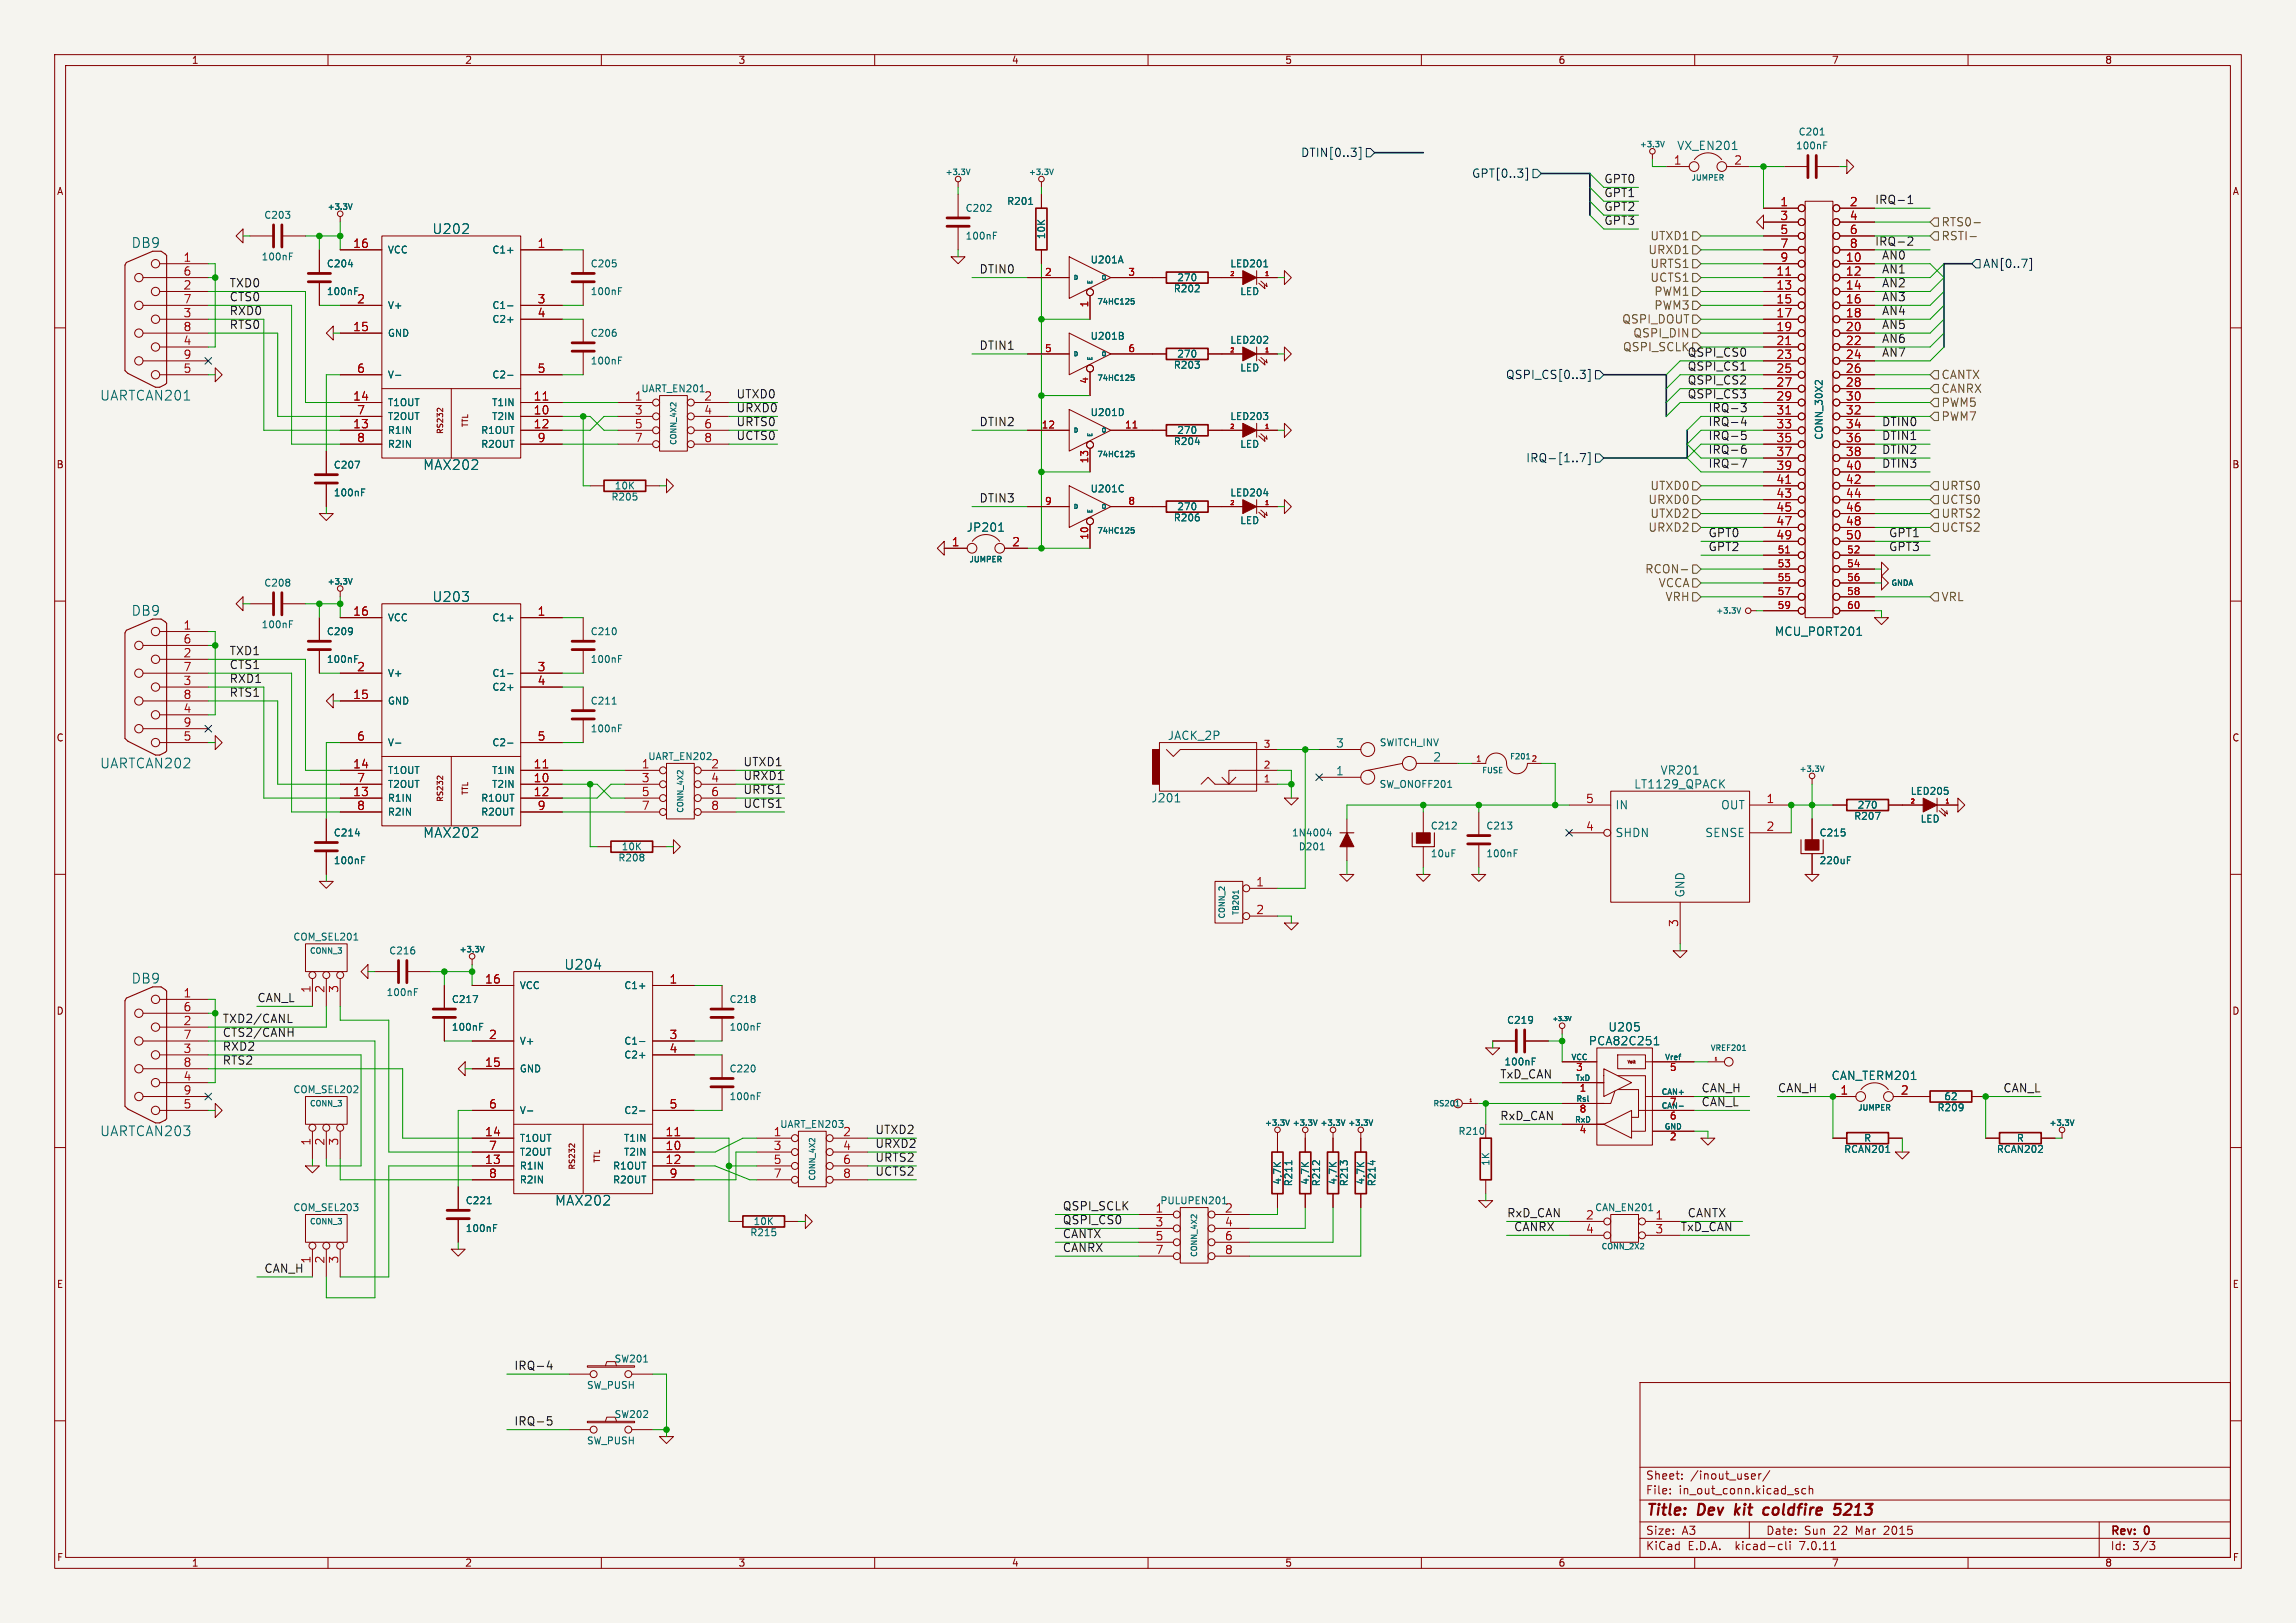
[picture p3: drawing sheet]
<svg xmlns="http://www.w3.org/2000/svg" width="420mm" height="297mm" viewBox="0 0 420 297" stroke-linecap="round" stroke-linejoin="round" font-family="sans-serif">
<defs><g id="words">
<g font-size="2.8" fill="#840000">
<text x="301" y="277.9">Title:</text>
<text x="310.6" y="277.9">Dev</text>
<text x="318.2" y="277.9">kit</text>
<text x="324.2" y="277.9">coldfire</text>
<text x="338" y="277.9">5213</text>
</g>
<g font-size="2.5" fill="#006464">
<text x="24" y="45.6">DB9</text>
<text x="79" y="43">U202</text>
<text x="18.2" y="73.5">UARTCAN201</text>
<text x="77.3" y="86.2">MAX202</text>
<text x="24" y="112.9">DB9</text>
<text x="79" y="110.3">U203</text>
<text x="18.2" y="140.8">UARTCAN202</text>
<text x="77.3" y="153.5">MAX202</text>
<text x="103.2" y="177.6">U204</text>
<text x="24" y="180.2">DB9</text>
<text x="18.2" y="208.1">UARTCAN203</text>
<text x="101.5" y="220.8">MAX202</text>
</g>
<g font-size="2.1" fill="#000084">
<text x="237.9" y="28.9">DTIN[0..3]</text>
<text x="269.2" y="32.7">GPT[0..3]</text>
<text x="362.7" y="49.3">AN[0..7]</text>
<text x="275.4" y="69.6">QSPI_CS[0..3]</text>
<text x="279.1" y="84.8">IRQ-[1..7]</text>
</g>
<g font-size="2.1" fill="#006464">
<text x="306.7" y="27.7">VX_EN201</text>
<text x="128.7" y="73.4">2</text>
<text x="176.7" y="97.5">JP201</text>
<text x="324.6" y="116.6">MCU_PORT201</text>
<text x="213.5" y="135.6">JACK_2P</text>
<text x="244.3" y="136.9">3</text>
<text x="244.3" y="142">1</text>
<text x="262.1" y="139.4">2</text>
<text x="303.7" y="142">VR201</text>
<text x="210.5" y="147">J201</text>
<text x="295.4" y="148.3">IN</text>
<text x="298.8" y="144.5">LT1129_QPACK</text>
<text x="314.8" y="148.3">OUT</text>
<text x="295.4" y="153.4">SHDN</text>
<text x="311.9" y="153.4">SENSE</text>
<text x="308.3" y="164.3" transform="rotate(-90 308.3 164.3)">GND</text>
<text x="290.5" y="191.5">PCA82C251</text>
<text x="294.1" y="189">U205</text>
<text x="334.9" y="197.8">CAN_TERM201</text>
<text x="154.1" y="208">2</text>
<text x="224" y="222">2</text>
</g>
<g font-size="2.1" fill="#0f0f0f">
<text x="293.4" y="33.6">GPT0</text>
<text x="293.4" y="38.7">GPT2</text>
<text x="293.4" y="41.3">GPT3</text>
<text x="293.4" y="36.2">GPT1</text>
<text x="342.9" y="37.5">IRQ-1</text>
<text x="342.9" y="45.1">IRQ-2</text>
<text x="344.2" y="47.6">AN0</text>
<text x="41.9" y="52.7">TXD0</text>
<text x="179.1" y="50.2">DTIN0</text>
<text x="344.2" y="52.7">AN2</text>
<text x="344.2" y="50.2">AN1</text>
<text x="41.9" y="57.8">RXD0</text>
<text x="41.9" y="55.2">CTS0</text>
<text x="344.2" y="57.8">AN4</text>
<text x="344.2" y="55.2">AN3</text>
<text x="41.9" y="60.3">RTS0</text>
<text x="179.1" y="64.1">DTIN1</text>
<text x="308.6" y="65.4">QSPI_CS0</text>
<text x="344.2" y="62.9">AN6</text>
<text x="344.2" y="60.3">AN5</text>
<text x="344.2" y="65.4">AN7</text>
<text x="308.6" y="70.5">QSPI_CS2</text>
<text x="308.6" y="67.9">QSPI_CS1</text>
<text x="134.6" y="75.6">URXD0</text>
<text x="134.6" y="73">UTXD0</text>
<text x="308.6" y="73">QSPI_CS3</text>
<text x="312.4" y="75.6">IRQ-3</text>
<text x="134.6" y="78.1">URTS0</text>
<text x="134.6" y="80.6">UCTS0</text>
<text x="179.1" y="78.1">DTIN2</text>
<text x="312.4" y="78.1">IRQ-4</text>
<text x="312.4" y="80.6">IRQ-5</text>
<text x="312.4" y="83.2">IRQ-6</text>
<text x="344.2" y="80.6">DTIN1</text>
<text x="344.2" y="83.2">DTIN2</text>
<text x="344.2" y="78.1">DTIN0</text>
<text x="312.4" y="85.7">IRQ-7</text>
<text x="344.2" y="85.7">DTIN3</text>
<text x="179.1" y="92.1">DTIN3</text>
<text x="312.4" y="101">GPT2</text>
<text x="312.4" y="98.4">GPT0</text>
<text x="345.4" y="98.4">GPT1</text>
<text x="345.4" y="101">GPT3</text>
<text x="41.9" y="125.1">RXD1</text>
<text x="41.9" y="120">TXD1</text>
<text x="41.9" y="122.5">CTS1</text>
<text x="41.9" y="127.6">RTS1</text>
<text x="135.9" y="140.3">UTXD1</text>
<text x="135.9" y="142.9">URXD1</text>
<text x="135.9" y="147.9">UCTS1</text>
<text x="135.9" y="145.4">URTS1</text>
<text x="47" y="183.5">CAN_L</text>
<text x="40.6" y="187.3">TXD2/CANL</text>
<text x="40.6" y="189.9">CTS2/CANH</text>
<text x="40.6" y="192.4">RXD2</text>
<text x="40.6" y="194.9">RTS2</text>
<text x="274.3" y="197.5">TxD_CAN</text>
<text x="311.1" y="202.6">CAN_L</text>
<text x="311.1" y="200">CAN_H</text>
<text x="325.1" y="200">CAN_H</text>
<text x="366.4" y="200">CAN_L</text>
<text x="160" y="207.6">UTXD2</text>
<text x="274.3" y="205.1">RxD_CAN</text>
<text x="160" y="215.3">UCTS2</text>
<text x="160" y="210.2">URXD2</text>
<text x="160" y="212.7">URTS2</text>
<text x="194.3" y="221.6">QSPI_SCLK</text>
<text x="194.3" y="226.7">CANTX</text>
<text x="194.3" y="224.1">QSPI_CS0</text>
<text x="275.6" y="222.9">RxD_CAN</text>
<text x="276.9" y="225.4">CANRX</text>
<text x="307.3" y="225.4">TxD_CAN</text>
<text x="308.6" y="222.9">CANTX</text>
<text x="48.3" y="233">CAN_H</text>
<text x="194.3" y="229.2">CANRX</text>
<text x="94" y="250.8">IRQ-4</text>
<text x="94" y="261">IRQ-5</text>
</g>
<g font-size="2.1" fill="#a90000">
<text x="306.1" y="30.2">1</text>
<text x="317.1" y="30.2">2</text>
<text x="325.6" y="37.8">1</text>
<text x="325.6" y="40.4">3</text>
<text x="338.3" y="37.8">2</text>
<text x="338.3" y="40.4">4</text>
<text x="64.5" y="45.5">16</text>
<text x="98.3" y="45.5">1</text>
<text x="325.6" y="42.9">5</text>
<text x="325.6" y="45.5">7</text>
<text x="338.3" y="42.9">6</text>
<text x="338.3" y="45.5">8</text>
<text x="33.5" y="48">1</text>
<text x="33.5" y="53.1">2</text>
<text x="33.5" y="50.5">6</text>
<text x="324.9" y="50.5">11</text>
<text x="324.9" y="53.1">13</text>
<text x="325.6" y="48">9</text>
<text x="337.6" y="48">10</text>
<text x="337.6" y="50.5">12</text>
<text x="337.6" y="53.1">14</text>
<text x="33.5" y="58.2">3</text>
<text x="33.5" y="55.6">7</text>
<text x="65.2" y="55.6">2</text>
<text x="98.3" y="55.6">3</text>
<text x="98.3" y="58.2">4</text>
<text x="324.9" y="55.6">15</text>
<text x="324.9" y="58.2">17</text>
<text x="337.6" y="55.6">16</text>
<text x="337.6" y="58.2">18</text>
<text x="33.5" y="63.2">4</text>
<text x="33.5" y="60.7">8</text>
<text x="33.5" y="65.8">9</text>
<text x="64.5" y="60.7">15</text>
<text x="324.9" y="60.7">19</text>
<text x="324.9" y="63.2">21</text>
<text x="324.9" y="65.8">23</text>
<text x="337.6" y="60.7">20</text>
<text x="337.6" y="63.2">22</text>
<text x="337.6" y="65.8">24</text>
<text x="33.5" y="68.3">5</text>
<text x="65.2" y="68.3">6</text>
<text x="98.3" y="68.3">5</text>
<text x="324.9" y="68.3">25</text>
<text x="324.9" y="70.9">27</text>
<text x="337.6" y="68.3">26</text>
<text x="337.6" y="70.9">28</text>
<text x="64.5" y="73.4">14</text>
<text x="65.2" y="75.9">7</text>
<text x="97.5" y="75.9">10</text>
<text x="97.5" y="73.4">11</text>
<text x="116" y="73.4">1</text>
<text x="116" y="75.9">3</text>
<text x="128.7" y="75.9">4</text>
<text x="324.9" y="73.4">29</text>
<text x="324.9" y="75.9">31</text>
<text x="337.6" y="73.4">30</text>
<text x="337.6" y="75.9">32</text>
<text x="64.5" y="78.5">13</text>
<text x="65.2" y="81">8</text>
<text x="97.5" y="78.5">12</text>
<text x="98.3" y="81">9</text>
<text x="116" y="78.5">5</text>
<text x="116" y="81">7</text>
<text x="128.7" y="78.5">6</text>
<text x="128.7" y="81">8</text>
<text x="324.9" y="78.5">33</text>
<text x="324.9" y="81">35</text>
<text x="324.9" y="83.6">37</text>
<text x="337.6" y="78.5">34</text>
<text x="337.6" y="81">36</text>
<text x="337.6" y="83.6">38</text>
<text x="324.9" y="86.1">39</text>
<text x="324.9" y="88.6">41</text>
<text x="337.6" y="86.1">40</text>
<text x="337.6" y="88.6">42</text>
<text x="324.9" y="91.2">43</text>
<text x="324.9" y="93.7">45</text>
<text x="337.6" y="91.2">44</text>
<text x="337.6" y="93.7">46</text>
<text x="174" y="100.1">1</text>
<text x="185.1" y="100.1">2</text>
<text x="324.9" y="96.3">47</text>
<text x="324.9" y="98.8">49</text>
<text x="337.6" y="96.3">48</text>
<text x="337.6" y="98.8">50</text>
<text x="64.5" y="112.8">16</text>
<text x="98.3" y="112.8">1</text>
<text x="33.5" y="115.3">1</text>
<text x="33.5" y="117.9">6</text>
<text x="33.5" y="120.4">2</text>
<text x="33.5" y="125.5">3</text>
<text x="33.5" y="122.9">7</text>
<text x="65.2" y="122.9">2</text>
<text x="98.3" y="122.9">3</text>
<text x="98.3" y="125.5">4</text>
<text x="33.5" y="130.6">4</text>
<text x="33.5" y="128">8</text>
<text x="64.5" y="128">15</text>
<text x="33.5" y="135.6">5</text>
<text x="33.5" y="133.1">9</text>
<text x="65.2" y="135.6">6</text>
<text x="98.3" y="135.6">5</text>
<text x="64.5" y="140.7">14</text>
<text x="65.2" y="143.3">7</text>
<text x="97.5" y="143.3">10</text>
<text x="97.5" y="140.7">11</text>
<text x="117.3" y="140.7">1</text>
<text x="117.3" y="143.3">3</text>
<text x="130" y="140.7">2</text>
<text x="130" y="143.3">4</text>
<text x="64.5" y="145.8">13</text>
<text x="65.2" y="148.3">8</text>
<text x="97.5" y="145.8">12</text>
<text x="98.3" y="148.3">9</text>
<text x="117.3" y="145.8">5</text>
<text x="117.3" y="148.3">7</text>
<text x="130" y="145.8">6</text>
<text x="130" y="148.3">8</text>
<text x="290" y="147.1">5</text>
<text x="323" y="147.1">1</text>
<text x="290" y="152.1">4</text>
<text x="323" y="152.1">2</text>
<text x="229.7" y="162.3">1</text>
<text x="229.7" y="167.4">2</text>
<text x="307.1" y="169.7" transform="rotate(-90 307.1 169.7)">3</text>
<text x="33.5" y="182.6">1</text>
<text x="33.5" y="185.2">6</text>
<text x="56.9" y="181.8" transform="rotate(-90 56.9 181.8)">1</text>
<text x="59.4" y="181.8" transform="rotate(-90 59.4 181.8)">2</text>
<text x="62" y="181.8" transform="rotate(-90 62 181.8)">3</text>
<text x="88.6" y="180.1">16</text>
<text x="122.4" y="180.1">1</text>
<text x="33.5" y="187.7">2</text>
<text x="33.5" y="190.2">7</text>
<text x="89.4" y="190.2">2</text>
<text x="122.4" y="190.2">3</text>
<text x="33.5" y="192.8">3</text>
<text x="33.5" y="197.9">4</text>
<text x="33.5" y="195.3">8</text>
<text x="88.6" y="195.3">15</text>
<text x="122.4" y="192.8">4</text>
<text x="33.5" y="202.9">5</text>
<text x="33.5" y="200.4">9</text>
<text x="89.4" y="202.9">6</text>
<text x="122.4" y="202.9">5</text>
<text x="336.6" y="200.4">1</text>
<text x="347.6" y="200.4">2</text>
<text x="56.9" y="209.7" transform="rotate(-90 56.9 209.7)">1</text>
<text x="59.4" y="209.7" transform="rotate(-90 59.4 209.7)">2</text>
<text x="62" y="209.7" transform="rotate(-90 62 209.7)">3</text>
<text x="88.6" y="208">14</text>
<text x="121.7" y="208">11</text>
<text x="141.4" y="208">1</text>
<text x="88.6" y="213.1">13</text>
<text x="89.4" y="210.6">7</text>
<text x="89.4" y="215.6">8</text>
<text x="121.7" y="210.6">10</text>
<text x="121.7" y="213.1">12</text>
<text x="122.4" y="215.6">9</text>
<text x="141.4" y="210.6">3</text>
<text x="141.4" y="213.1">5</text>
<text x="141.4" y="215.6">7</text>
<text x="154.1" y="210.6">4</text>
<text x="154.1" y="213.1">6</text>
<text x="154.1" y="215.6">8</text>
<text x="211.3" y="222">1</text>
<text x="211.3" y="224.5">3</text>
<text x="211.3" y="227.1">5</text>
<text x="224" y="224.5">4</text>
<text x="224" y="227.1">6</text>
<text x="290" y="223.3">2</text>
<text x="290" y="225.8">4</text>
<text x="302.7" y="223.3">1</text>
<text x="302.7" y="225.8">3</text>
<text x="56.9" y="231.3" transform="rotate(-90 56.9 231.3)">1</text>
<text x="59.4" y="231.3" transform="rotate(-90 59.4 231.3)">2</text>
<text x="62" y="231.3" transform="rotate(-90 62 231.3)">3</text>
<text x="211.3" y="229.6">7</text>
<text x="224" y="229.6">8</text>
</g>
<g font-size="2.1" fill="#725600">
<text x="355" y="41.6">RTS0-</text>
<text x="301.5" y="46.7">URXD1</text>
<text x="301.8" y="44.2">UTXD1</text>
<text x="355" y="44.2">RSTI-</text>
<text x="301.8" y="49.3">URTS1</text>
<text x="301.8" y="51.8">UCTS1</text>
<text x="296.7" y="59.4">QSPI_DOUT</text>
<text x="302.6" y="56.9">PWM3</text>
<text x="302.6" y="54.3">PWM1</text>
<text x="296.8" y="64.5">QSPI_SCLK</text>
<text x="298.7" y="62">QSPI_DIN</text>
<text x="355" y="69.6">CANTX</text>
<text x="355" y="72.1">CANRX</text>
<text x="355" y="77.2">PWM7</text>
<text x="355" y="74.7">PWM5</text>
<text x="301.8" y="89.9">UTXD0</text>
<text x="355" y="89.9">URTS0</text>
<text x="301.5" y="92.4">URXD0</text>
<text x="301.8" y="95">UTXD2</text>
<text x="355" y="92.4">UCTS0</text>
<text x="355" y="95">URTS2</text>
<text x="301.5" y="97.5">URXD2</text>
<text x="355" y="97.5">UCTS2</text>
<text x="300.9" y="105.1">RCON-</text>
<text x="303.4" y="107.7">VCCA</text>
<text x="304.6" y="110.2">VRH</text>
<text x="355" y="110.2">VRL</text>
</g>
<g font-size="2.1" fill="#840000">
<text x="301" y="273.7">File:</text>
<text x="301" y="271">Sheet:</text>
<text x="307.1" y="273.7">in_out_conn.kicad_sch</text>
<text x="309.2" y="271">/inout_user/</text>
<text x="301" y="281.1">Size:</text>
<text x="307.6" y="281.1">A3</text>
<text x="323" y="281.1">Date:</text>
<text x="330" y="281.1">Sun</text>
<text x="335.4" y="281.1">22</text>
<text x="339.6" y="281.1">Mar</text>
<text x="344.9" y="281.1">2015</text>
<text x="386" y="281.3">Rev:</text>
<text x="392.4" y="281.3">0</text>
<text x="301" y="283.9">KiCad</text>
<text x="308.7" y="283.9">E.D.A.</text>
<text x="317.6" y="283.9">kicad-cli</text>
<text x="329.5" y="283.9">7.0.11</text>
<text x="386" y="283.9">Id:</text>
<text x="390.1" y="283.9">3/3</text>
</g>
<g font-size="1.8" fill="#840000">
<text x="35" y="11.9">1</text>
<text x="85" y="11.9">2</text>
<text x="135" y="11.9">3</text>
<text x="185" y="11.9">4</text>
<text x="235" y="11.9">5</text>
<text x="285" y="11.9">6</text>
<text x="335" y="11.9">7</text>
<text x="385" y="11.9">8</text>
<text x="10.3" y="35.9">A</text>
<text x="408.3" y="35.9">A</text>
<text x="10.3" y="85.9">B</text>
<text x="408.2" y="85.9">B</text>
<text x="10.3" y="135.9">C</text>
<text x="408.2" y="135.9">C</text>
<text x="10.3" y="185.9">D</text>
<text x="408.2" y="185.9">D</text>
<text x="10.3" y="235.9">E</text>
<text x="408.3" y="235.9">E</text>
<text x="10.3" y="285.9">F</text>
<text x="35" y="286.9">1</text>
<text x="85" y="286.9">2</text>
<text x="135" y="286.9">3</text>
<text x="185" y="286.9">4</text>
<text x="235" y="286.9">5</text>
<text x="285" y="286.9">6</text>
<text x="335" y="286.9">7</text>
<text x="385" y="286.9">8</text>
<text x="408.3" y="285.9">F</text>
</g>
<g font-size="1.8" fill="#006464">
<text x="328.4" y="27.5">100nF</text>
<text x="328.9" y="25">C201</text>
<text x="48.2" y="40.2">C203</text>
<text x="176.5" y="39">C202</text>
<text x="184.1" y="37.7">R201</text>
<text x="47.8" y="47.9">100nF</text>
<text x="70.9" y="46.6">VCC</text>
<text x="90" y="46.6">C1+</text>
<text x="176.5" y="44">100nF</text>
<text x="191.4" y="43.9" transform="rotate(-90 191.4 43.9)">10K</text>
<text x="59.7" y="49.1">C204</text>
<text x="108" y="49.1">C205</text>
<text x="199.4" y="48.4">U201A</text>
<text x="214.6" y="53.7">R202</text>
<text x="215.3" y="51.7">270</text>
<text x="225" y="49.1">LED201</text>
<text x="59.7" y="54.2">100nF</text>
<text x="70.9" y="56.7">V+</text>
<text x="90" y="56.7">C1-</text>
<text x="90" y="59.3">C2+</text>
<text x="108" y="54.2">100nF</text>
<text x="226.8" y="54.2">LED</text>
<text x="70.9" y="61.8">GND</text>
<text x="108" y="61.8">C206</text>
<text x="199.4" y="62.4">U201B</text>
<text x="215.3" y="65.6">270</text>
<text x="225" y="63.1">LED202</text>
<text x="70.9" y="69.4">V-</text>
<text x="90" y="69.4">C2-</text>
<text x="108" y="66.9">100nF</text>
<text x="117.2" y="72">UART_EN201</text>
<text x="214.6" y="67.7">R203</text>
<text x="226.8" y="68.2">LED</text>
<text x="70.9" y="74.5">T1OUT</text>
<text x="70.9" y="77.1">T2OUT</text>
<text x="89.9" y="77.1">T2IN</text>
<text x="89.9" y="74.5">T1IN</text>
<text x="199.4" y="76.3">U201D</text>
<text x="225" y="77.1">LED203</text>
<text x="70.9" y="79.6">R1IN</text>
<text x="70.9" y="82.1">R2IN</text>
<text x="87.9" y="79.6">R1OUT</text>
<text x="87.9" y="82.1">R2OUT</text>
<text x="214.6" y="81.6">R204</text>
<text x="215.3" y="79.6">270</text>
<text x="226.8" y="82.1">LED</text>
<text x="333.6" y="80.6" transform="rotate(-90 333.6 80.6)">CONN_30X2</text>
<text x="61" y="86">C207</text>
<text x="112.4" y="89.8">10K</text>
<text x="61" y="91">100nF</text>
<text x="111.7" y="91.8">R205</text>
<text x="199.4" y="90.3">U201C</text>
<text x="214.6" y="95.6">R206</text>
<text x="215.3" y="93.6">270</text>
<text x="225" y="91">LED204</text>
<text x="226.8" y="96.1">LED</text>
<text x="48.2" y="107.5">C208</text>
<text x="70.9" y="113.9">VCC</text>
<text x="90" y="113.9">C1+</text>
<text x="47.8" y="115.2">100nF</text>
<text x="59.7" y="116.4">C209</text>
<text x="108" y="116.4">C210</text>
<text x="59.7" y="121.5">100nF</text>
<text x="70.9" y="124.1">V+</text>
<text x="90" y="124.1">C1-</text>
<text x="108" y="121.5">100nF</text>
<text x="70.9" y="129.1">GND</text>
<text x="90" y="126.6">C2+</text>
<text x="108" y="129.1">C211</text>
<text x="70.9" y="136.8">V-</text>
<text x="90" y="136.8">C2-</text>
<text x="108" y="134.2">100nF</text>
<text x="252.3" y="136.8">SWITCH_INV</text>
<text x="70.9" y="141.8">T1OUT</text>
<text x="89.9" y="141.8">T1IN</text>
<text x="118.5" y="139.3">UART_EN202</text>
<text x="70.9" y="146.9">R1IN</text>
<text x="70.9" y="144.4">T2OUT</text>
<text x="70.9" y="149.5">R2IN</text>
<text x="87.9" y="146.9">R1OUT</text>
<text x="87.9" y="149.5">R2OUT</text>
<text x="89.9" y="144.4">T2IN</text>
<text x="252.3" y="144.4">SW_ONOFF201</text>
<text x="339.7" y="148.2">270</text>
<text x="349.4" y="145.6">LED205</text>
<text x="61" y="153.3">C214</text>
<text x="113.6" y="155.8">10K</text>
<text x="236.2" y="153.3">1N4004</text>
<text x="237.5" y="155.8">D201</text>
<text x="261.6" y="152">C212</text>
<text x="271.8" y="152">C213</text>
<text x="332.8" y="153.3">C215</text>
<text x="339.1" y="150.2">R207</text>
<text x="351.2" y="150.7">LED</text>
<text x="61" y="158.3">100nF</text>
<text x="113" y="157.8">R208</text>
<text x="261.6" y="157.1">10uF</text>
<text x="271.8" y="157.1">100nF</text>
<text x="332.8" y="158.3">220uF</text>
<text x="53.6" y="172.3">COM_SEL201</text>
<text x="71.1" y="174.9">C216</text>
<text x="70.6" y="182.5">100nF</text>
<text x="82.6" y="183.7">C217</text>
<text x="95" y="181.2">VCC</text>
<text x="114.1" y="181.2">C1+</text>
<text x="133.4" y="183.7">C218</text>
<text x="82.6" y="188.8">100nF</text>
<text x="95" y="191.4">V+</text>
<text x="114.1" y="191.4">C1-</text>
<text x="133.4" y="188.8">100nF</text>
<text x="275.6" y="187.6">C219</text>
<text x="95" y="196.4">GND</text>
<text x="114.1" y="193.9">C2+</text>
<text x="133.4" y="196.4">C220</text>
<text x="275.1" y="195.2">100nF</text>
<text x="53.6" y="200.3">COM_SEL202</text>
<text x="133.4" y="201.5">100nF</text>
<text x="288.9" y="200.1">1</text>
<text x="354.3" y="203.6">R209</text>
<text x="355.6" y="201.5">62</text>
<text x="95" y="209.1">T1OUT</text>
<text x="95" y="204.1">V-</text>
<text x="114" y="209.1">T1IN</text>
<text x="114.1" y="204.1">C2-</text>
<text x="142.6" y="206.6">UART_EN203</text>
<text x="266.7" y="207.9">R210</text>
<text x="340.9" y="209.1">R</text>
<text x="368.8" y="209.1">R</text>
<text x="95" y="214.2">R1IN</text>
<text x="95" y="211.7">T2OUT</text>
<text x="112.1" y="214.2">R1OUT</text>
<text x="114" y="211.7">T2IN</text>
<text x="272.6" y="213.4" transform="rotate(-90 272.6 213.4)">1K</text>
<text x="337.2" y="211.2">RCAN201</text>
<text x="365.2" y="211.2">RCAN202</text>
<text x="53.6" y="221.8">COM_SEL203</text>
<text x="85.1" y="220.6">C221</text>
<text x="95" y="216.8">R2IN</text>
<text x="112.1" y="216.8">R2OUT</text>
<text x="212.2" y="220.6">PULUPEN201</text>
<text x="234.5" y="216.9" transform="rotate(-90 234.5 216.9)">4,7K</text>
<text x="236.6" y="217.2" transform="rotate(-90 236.6 217.2)">R211</text>
<text x="239.6" y="216.9" transform="rotate(-90 239.6 216.9)">4,7K</text>
<text x="241.7" y="217.2" transform="rotate(-90 241.7 217.2)">R212</text>
<text x="244.7" y="216.9" transform="rotate(-90 244.7 216.9)">4,7K</text>
<text x="246.7" y="217.2" transform="rotate(-90 246.7 217.2)">R213</text>
<text x="249.8" y="216.9" transform="rotate(-90 249.8 216.9)">4,7K</text>
<text x="251.8" y="217.2" transform="rotate(-90 251.8 217.2)">R214</text>
<text x="291.7" y="221.8">CAN_EN201</text>
<text x="85.1" y="225.7">100nF</text>
<text x="137.1" y="226.4">R215</text>
<text x="137.8" y="224.4">10K</text>
<text x="112.3" y="249.5">SW201</text>
<text x="107.3" y="254.4">SW_PUSH</text>
<text x="112.3" y="259.7">SW202</text>
<text x="107.3" y="264.5">SW_PUSH</text>
</g>
<g font-size="1.8" fill="#a90000">
<text x="191.1" y="50.5">2</text>
<text x="206.3" y="50.5">3</text>
<text x="199.1" y="56.3" transform="rotate(-90 199.1 56.3)">1</text>
<text x="191.1" y="64.5">5</text>
<text x="206.3" y="64.5">6</text>
<text x="199.1" y="70.3" transform="rotate(-90 199.1 70.3)">4</text>
<text x="190.5" y="78.5">12</text>
<text x="205.7" y="78.5">11</text>
<text x="199.1" y="84.9" transform="rotate(-90 199.1 84.9)">13</text>
<text x="191.1" y="92.5">9</text>
<text x="206.3" y="92.5">8</text>
<text x="199.1" y="98.8" transform="rotate(-90 199.1 98.8)">10</text>
<text x="325.1" y="101.3">51</text>
<text x="337.8" y="101.3">52</text>
<text x="325.1" y="103.9">53</text>
<text x="325.1" y="106.4">55</text>
<text x="337.8" y="103.9">54</text>
<text x="337.8" y="106.4">56</text>
<text x="325.1" y="109">57</text>
<text x="325.1" y="111.5">59</text>
<text x="337.8" y="109">58</text>
<text x="337.8" y="111.5">60</text>
<text x="231.1" y="136.9">3</text>
<text x="231.1" y="143.3">1</text>
<text x="231.1" y="140.7">2</text>
<text x="288.2" y="196.3">3</text>
<text x="305.4" y="196.3">5</text>
<text x="288.9" y="203.9">8</text>
<text x="305.4" y="202.6">7</text>
<text x="288.9" y="207.7">4</text>
<text x="305.4" y="209">2</text>
<text x="305.4" y="205.2">6</text>
</g>
<g font-size="1.4" fill="#006464">
<text x="299.9" y="27.2">+3.3V</text>
<text x="172.9" y="32.2">+3.3V</text>
<text x="188.1" y="32.2">+3.3V</text>
<text x="309.3" y="33.2">JUMPER</text>
<text x="59.8" y="38.6">+3.3V</text>
<text x="200.6" y="55.9">74HC125</text>
<text x="200.6" y="69.9">74HC125</text>
<text x="123.9" y="81.5" transform="rotate(-90 123.9 81.5)">CONN_4X2</text>
<text x="200.6" y="83.9">74HC125</text>
<text x="200.6" y="97.8">74HC125</text>
<text x="59.8" y="107.2">+3.3V</text>
<text x="177.2" y="103.1">JUMPER</text>
<text x="345.9" y="107.4">GNDA</text>
<text x="313.8" y="112.5">+3.3V</text>
<text x="271" y="141.7">FUSE</text>
<text x="276.1" y="139.2">F201</text>
<text x="329.1" y="141.5">+3.3V</text>
<text x="125.2" y="148.9" transform="rotate(-90 125.2 148.9)">CONN_4X2</text>
<text x="226.8" y="167.6" transform="rotate(-90 226.8 167.6)">TB201</text>
<text x="224.3" y="168.2" transform="rotate(-90 224.3 168.2)">CONN_2</text>
<text x="56.6" y="174.7">CONN_3</text>
<text x="84" y="174.5">+3.3V</text>
<text x="287.3" y="194.1">VCC</text>
<text x="288.1" y="197.9">TxD</text>
<text x="304.5" y="194.1">Vref</text>
<text x="312.8" y="192.5">VREF201</text>
<text x="56.6" y="202.7">CONN_3</text>
<text x="262.1" y="202.7">RS201</text>
<text x="288.2" y="201.7">Rsl</text>
<text x="303.8" y="202.9">CAN-</text>
<text x="303.8" y="200.4">CAN+</text>
<text x="339.8" y="203.4">JUMPER</text>
<text x="231.3" y="206.2">+3.3V</text>
<text x="236.4" y="206.2">+3.3V</text>
<text x="241.4" y="206.2">+3.3V</text>
<text x="246.5" y="206.2">+3.3V</text>
<text x="288" y="205.5">RxD</text>
<text x="304.4" y="206.8">GND</text>
<text x="374.8" y="206.2">+3.3V</text>
<text x="149.3" y="216.2" transform="rotate(-90 149.3 216.2)">CONN_4X2</text>
<text x="56.6" y="224.3">CONN_3</text>
<text x="219.2" y="230.1" transform="rotate(-90 219.2 230.1)">CONN_4X2</text>
<text x="292.9" y="228.8">CONN_2X2</text>
</g>
<g font-size="1.4" fill="#840000">
<text x="81.2" y="79.5" transform="rotate(-90 81.2 79.5)">RS232</text>
<text x="85.8" y="78.2" transform="rotate(-90 85.8 78.2)">TTL</text>
<text x="81.2" y="146.8" transform="rotate(-90 81.2 146.8)">RS232</text>
<text x="85.8" y="145.5" transform="rotate(-90 85.8 145.5)">TTL</text>
<text x="105.3" y="214.1" transform="rotate(-90 105.3 214.1)">RS232</text>
<text x="109.9" y="212.9" transform="rotate(-90 109.9 212.9)">TTL</text>
</g>
<g font-size="1.4" fill="#a90000">
<text x="269.9" y="139.4">1</text>
<text x="280.1" y="139.4">2</text>
</g>
<g font-size="1.1" fill="#006464">
<text x="196.3" y="51.4">D</text>
<text x="200" y="52.1" transform="rotate(-90 200 52.1)">E</text>
<text x="201.3" y="51.4">O</text>
<text x="196.3" y="65.4">D</text>
<text x="201.3" y="65.4">O</text>
<text x="200" y="66" transform="rotate(-90 200 66)">E</text>
<text x="196.3" y="79.3">D</text>
<text x="200" y="80" transform="rotate(-90 200 80)">E</text>
<text x="201.3" y="79.3">O</text>
<text x="196.3" y="93.3">D</text>
<text x="200" y="94" transform="rotate(-90 200 94)">E</text>
<text x="201.3" y="93.3">O</text>
<text x="283.9" y="187">+3.3V</text>
</g>
<g font-size="1.1" fill="#a90000">
<text x="224.9" y="50.5">2</text>
<text x="231.3" y="50.5">1</text>
<text x="224.9" y="64.5">2</text>
<text x="231.3" y="64.5">1</text>
<text x="224.9" y="78.5">2</text>
<text x="231.3" y="78.5">1</text>
<text x="224.9" y="92.5">2</text>
<text x="231.3" y="92.5">1</text>
<text x="349.4" y="147.1">2</text>
<text x="355.7" y="147.1">1</text>
</g>
<text font-size=".7" fill="#840000" x="297.6" y="194.7">Volt</text>
<g font-size=".7" fill="#a90000">
<text x="313.6" y="194.1">1</text>
<text x="268.7" y="201.7">1</text>
</g>
</g></defs>
<path d="M0 0h420v297h-420z" fill="#f5f4ef" stroke="#f5f4ef" stroke-width=".18"/>
<g fill="none" stroke="#840000" stroke-width=".18">
<path d="M10 10h400v277h-400zM12 12h396v273h-396zM60 10v2M110 10v2M160 10v2M210 10v2M260 10v2M310 10v2M360 10v2M62.2 39.6v1M175.3 33.3v1M175.3 35.6v4.3"/>
<path d="M190.5 33.3v1M190.5 35.6v2.5M302.3 28.2v1M304.8 30.5h4.2M309.9 29.2a3.1 3.1 0 0 1 5 0M315.8 30.5h4.2M322.6 38.1h6.3M326.4 30.5h4.3M330.2 36.8h5.1v76.2h-5.1zM332.2 30.5h4.3M336.5 38.1h6.4M337.8 29.2l1.3 1.3-1.3 1.3z"/>
<path d="M10 60h2M26.2 50.8h11.9M26.2 55.9h11.9M29.2 48.3h8.9M29.2 53.3h8.9M29.2 58.4h8.9M44.4 41.9v2.6l-1.2-1.3zM45.7 43.2h4.3M51.6 43.2h4.3M58.4 45.7v4.3M58.4 51.6v4.3M61 59.7v2.5l-1.3-1.2z"/>
<path d="M62.2 55.9h7.6M62.2 45.7h7.6M69.8 43.2h25.4v40.6h-25.4zM95.2 55.9h7.7M95.2 58.4h7.7M95.2 45.7h7.7M106.7 45.7v4.3M106.7 51.6v4.3M106.7 58.4v4.3M174 47h2.5l-1.2 1.3zM175.3 41.4v4.3M188 50.8h7.6"/>
<path d="M190.5 45.7v2.6M195.6 47l7.6 3.8-7.6 3.8zM199.4 54.1v4.3M203.2 50.8h10.2M221 50.8h6.3M229.9 50.8h3.8M229.9 49.5v2.6M230.3 51.8l1.1 1-.1-.6M230.6 51.4l1.2 1.1-.2-.7M234.9 49.5l1.3 1.3-1.3 1.3zM321.3 40.6l1.3-1.2v2.5zM322.6 48.3h6.3"/>
<path d="M322.6 50.8h6.3M322.6 53.3h6.3M322.6 55.9h6.3M322.6 58.4h6.3M322.6 40.6h6.3M322.6 43.2h6.3M322.6 45.7h6.3M336.5 48.3h6.4M336.5 50.8h6.4M336.5 53.3h6.4M336.5 55.9h6.4M336.5 58.4h6.4"/>
<path d="M336.5 40.6h6.4M336.5 43.2h6.4M336.5 45.7h6.4M408 60h2M26.2 61h11.9M26.2 66h11.9M29.2 63.5h8.9M29.2 68.6h8.9M39.4 67.3l1.2 1.3-1.2 1.3zM62.2 61h7.6M62.2 68.6h7.6M62.2 73.7h7.6"/>
<path d="M62.2 76.2h7.6M62.2 78.7h7.6M69.8 71.1h25.4M80.1 74.8h.3M81 74.7v.6M82.5 71.1v12.7M95.2 68.6h7.7M95.2 73.7h7.7M95.2 76.2h7.7M95.2 78.7h7.7M106.7 64.3v4.3M113 73.7h6.4"/>
<path d="M113 76.2h6.4M113 78.7h6.4M120.6 72.4h5.1v10.2h-5.1zM127 73.7h6.3M127 76.2h6.3M127 78.7h6.3M188 78.7h7.6M188 64.8h7.6M195.6 74.9l7.6 3.8-7.6 3.9zM195.6 61l7.6 3.8-7.6 3.8zM199.4 68.1v4.3M203.2 78.7h10.2"/>
<path d="M203.2 64.8h10.2M221 78.7h6.3M221 64.8h6.3M229.9 78.7h3.8M229.9 64.8h3.8M229.9 63.5v2.5M229.9 77.5v2.5M230.3 65.8l1.1 1-.1-.6M230.3 79.8l1.1 1-.1-.7M230.6 65.4l1.2 1-.2-.6M230.6 79.4l1.2 1-.2-.6M234.9 63.5l1.3 1.3-1.3 1.2z"/>
<path d="M234.9 77.5l1.3 1.2-1.3 1.3zM322.6 61h6.3M322.6 63.5h6.3M322.6 66h6.3M322.6 68.6h6.3M322.6 71.1h6.3M322.6 73.7h6.3M322.6 76.2h6.3M322.6 78.7h6.3M336.5 61h6.4M336.5 63.5h6.4M336.5 66h6.4"/>
<path d="M336.5 68.6h6.4M336.5 71.1h6.4M336.5 73.7h6.4M336.5 76.2h6.4M336.5 78.7h6.4M58.4 94h2.6l-1.3 1.3zM59.7 82.6v4.3M59.7 88.4v4.3M62.2 81.3h7.6M95.2 81.3h7.7M107.9 88.9h2.6M113 81.3h6.4"/>
<path d="M118.1 88.9h2.5M121.9 87.6l1.3 1.3-1.3 1.3zM127 81.3h6.3M177.9 99.1a3.1 3.1 0 0 1 5 0M188 92.7h7.6M195.6 88.9l7.6 3.8-7.6 3.8zM199.4 82v4.4M199.4 96v4.3M203.2 92.7h10.2M221 92.7h6.3M229.9 92.7h3.8M229.9 91.4v2.6"/>
<path d="M230.3 93.7l1.1 1-.1-.6M230.6 93.3l1.2 1.1-.2-.7M234.9 91.4l1.3 1.3-1.3 1.3zM322.6 81.3h6.3M322.6 83.8h6.3M322.6 86.4h6.3M322.6 88.9h6.3M322.6 91.4h6.3M322.6 94h6.3M322.6 96.5h6.3M322.6 99.1h6.3M336.5 81.3h6.4"/>
<path d="M336.5 83.8h6.4M336.5 86.4h6.4M336.5 88.9h6.4M336.5 91.4h6.4M336.5 94h6.4M336.5 96.5h6.4M336.5 99.1h6.4M10 110h2M26.2 118.1h11.9M29.2 115.6h8.9M44.4 109.2v2.6l-1.2-1.3zM45.7 110.5h4.3"/>
<path d="M51.6 110.5h4.3M58.4 113v4.3M58.4 118.9v4.3M62.2 108.2v1M62.2 113h7.6M69.8 110.5h25.4v40.6h-25.4zM95.2 113h7.7M106.7 113v4.3M106.7 118.9v4.3M171.4 100.3l1.3-1.2v2.5zM172.7 100.3h4.2M183.8 100.3h4.2"/>
<path d="M320.3 111.8h1M322.6 101.6h6.3M322.6 104.1h6.3M322.6 106.7h6.3M322.6 109.2h6.3M322.6 111.8h6.3M336.5 101.6h6.4M336.5 104.1h6.4M336.5 106.7h6.4M336.5 109.2h6.4M336.5 111.8h6.4M342.9 113h2.5l-1.2 1.3z"/>
<path d="M344.2 105.4l1.2 1.3-1.2 1.3zM344.2 102.9l1.2 1.2-1.2 1.3zM408 110h2M26.2 123.2h11.9M26.2 128.3h11.9M26.2 133.4h11.9M29.2 120.7h8.9M29.2 125.7h8.9M29.2 130.8h8.9M29.2 135.9h8.9M39.4 134.6l1.2 1.3-1.2 1.3zM59.7 128.3l1.3-1.3v2.5z"/>
<path d="M62.2 123.2h7.6M62.2 128.3h7.6M62.2 135.9h7.6M69.8 138.4h25.4M82.5 138.4v12.7M95.2 123.2h7.7M95.2 125.7h7.7M95.2 135.9h7.7M106.7 125.7v4.3M106.7 131.6v4.3M121.9 139.7h5.1v10.2h-5.1zM212.1 135.9h17.8v8.9h-17.8z"/>
<path d="M213.4 137.2l1.2 1.2 1.3-1.2h17.8M241.3 137.2h7.6M256.5 139.7l-6.3 1.3M259.1 139.7h7.6M269.2 139.7h2.6a1.93 1.93 0 0 1 2.1-1.9 1.93 1.93 0 0 1 1.7 2.2 1.9 1.9 0 0 0 2.1 1.6 1.9 1.9 0 0 0 1.7-1.9h2.5M10 160h2M59.7 149.9v4.3M59.7 155.7v4.3M62.2 143.5h7.6M62.2 141h7.6M62.2 146.1h7.6M62.2 148.6h7.6"/>
<path d="M80.1 142.1h.3M81 142v.7M95.2 143.5h7.7M95.2 141h7.7M95.2 146.1h7.7M95.2 148.6h7.7M109.2 154.9h2.6M114.3 143.5h6.3M114.3 141h6.3M114.3 146.1h6.3M114.3 148.6h6.3M119.4 154.9h2.5"/>
<path d="M123.2 153.7l1.3 1.2-1.3 1.3zM128.3 143.5h6.3M128.3 141h6.3M128.3 146.1h6.3M128.3 148.6h6.3M219.7 143.5l1.3-1.3 1.2 1.3h11.5M223.5 142.2l1.3 1.3 1.3-1.3M233.7 141h-8.9v2.5M234.9 146.1h2.6l-1.3 1.2zM241.3 142.2h7.6M246.4 149.9v7.6M260.3 148.6v3.8"/>
<path d="M260.3 154.9v3.9M270.5 148.6v4.3M270.5 154.4v4.4M287 147.3h7.6M287 152.4h6.4M294.6 144.8h25.4v20.3h-25.4zM320 147.3h7.7M320 152.4h7.7M331.5 142.5v1M331.5 149.9v3.8M331.5 156.2v3.8M335.3 147.3h2.5"/>
<path d="M345.4 147.3h6.4M354.3 147.3h3.8M354.3 146.1v2.5M354.7 148.3l1.2 1.1-.2-.7M355.1 148l1.1 1-.1-.7M358.1 146.1l1.3 1.2-1.3 1.3zM408 160h2M55.9 172.7h7.6v5.1h-7.6zM57.1 179.1v5.1M58.4 161.3h2.6l-1.3 1.3zM59.7 179.1v5.1M62.2 179.1v5.1"/>
<path d="M67.3 176.5v2.6l-1.3-1.3zM68.6 177.8h4.3M74.4 177.8h4.3M86.4 175.5v1M94 177.8h25.4v40.6h-25.4zM222.2 161.3h5.1v7.6h-5.1zM228.6 162.6h5.1M228.6 167.6h5.1M234.9 168.9h2.6l-1.3 1.3zM245.1 160h2.5l-1.2 1.3zM259.1 160h2.5l-1.3 1.3zM269.2 160h2.6l-1.3 1.3z"/>
<path d="M306.1 174h2.5l-1.3 1.3zM307.3 165.1v7.6M330.2 160h2.5l-1.2 1.3zM26.2 195.6h11.9M26.2 190.5h11.9M26.2 185.4h11.9M29.2 193h8.9M29.2 182.9h8.9M29.2 188h8.9M29.2 198.1h8.9M81.3 180.3v4.4M81.3 186.2v4.3"/>
<path d="M83.8 195.6l1.3-1.3v2.6zM86.4 180.3h7.6M86.4 195.6h7.6M86.4 190.5h7.6M119.4 180.3h7.6M119.4 190.5h7.6M119.4 193h7.6M132.1 180.3v4.4M132.1 186.2v4.3M132.1 193v4.4M132.1 198.9v4.3M271.8 191.8h2.5l-1.3 1.2z"/>
<path d="M273 190.5h4.4M278.9 190.5h4.3M285.7 188.2v1M285.7 198.1h7.7M285.7 194.3h6.4M292.1 191.8h10.2v17.8h-10.2zM293.4 195.6l5 2.5-5 2.6zM295.4 199.6l-.8 2.3h-2.5M295.9 199.4h3.8v5.1h-1.3M295.9 196.9h5.1v10.1h-2.6M295.9 193h5.1v2.6h-5.1zM301 194.3h8.9"/>
<path d="M312.4 194.3h3M340.4 199.4a3.1 3.1 0 0 1 5 0M10 210h2M26.2 200.7h11.9M29.2 203.2h8.9M39.4 201.9l1.2 1.3-1.2 1.3zM55.9 200.7h7.6v5h-7.6zM55.9 213.4h2.5l-1.3 1.2zM57.1 207v5.1M59.7 207v5.1M62.2 207v5.1M83.8 217.2v4.3"/>
<path d="M86.4 210.8h7.6M86.4 208.3h7.6M86.4 213.4h7.6M86.4 203.2h7.6M86.4 215.9h7.6M94 205.7h25.4M104.2 209.4h.3M105.1 209.3v.7M106.7 205.7v12.7M119.4 210.8h7.6M119.4 208.3h7.6M119.4 213.4h7.6"/>
<path d="M119.4 203.2h7.6M119.4 215.9h7.6M138.4 210.8h6.4M138.4 208.3h6.4M138.4 213.4h6.4M138.4 215.9h6.4M146 207h5.1v10.2h-5.1zM152.4 210.8h6.3M152.4 208.3h6.3M152.4 213.4h6.3M152.4 215.9h6.3M233.7 207.3v3.5"/>
<path d="M233.7 218.4v2.6M238.8 207.3v3.5M238.8 218.4v2.6M243.8 207.3v3.5M243.8 218.4v2.6M248.9 207.3v3.5M248.9 218.4v2.6M267.6 201.9h2.9M270.5 219.7h2.5l-1.2 1.3zM271.8 205.7v2.6M271.8 215.9v2.5M285.7 201.9h7.7"/>
<path d="M285.7 205.7h7.7M293.4 205.7l5-2.5v5.1zM299.7 203.2h10.2M301 200.7h8.9M302.3 207h7.6M311.1 208.3h2.6l-1.3 1.3zM335.3 208.3h2.5M335.3 200.7h4.2M345.4 208.3h2.6M346.3 200.7h6.8M346.7 210.8h2.5l-1.2 1.3zM360.7 200.7h2.5"/>
<path d="M363.2 208.3h2.6M373.4 208.3h2.5M377.2 207.3v1M408 210h2M55.9 222.2h7.6v5.1h-7.6zM57.1 228.6v5.1M59.7 228.6v5.1M62.2 228.6v5.1M82.5 228.6h2.6l-1.3 1.3zM83.8 223v4.3M133.3 223.5h2.6M143.5 223.5h2.5"/>
<path d="M147.3 222.2l1.3 1.3-1.3 1.3zM208.3 222.2h6.3M208.3 224.8h6.3M208.3 227.3h6.3M208.3 229.9h6.3M215.9 221h5.1v10.1h-5.1zM222.2 222.2h6.4M222.2 224.8h6.4M222.2 227.3h6.4M222.2 229.9h6.4M287 223.5h6.4M287 226.1h6.4"/>
<path d="M294.6 222.2h5.1v5.1h-5.1zM301 223.5h6.3M301 226.1h6.3M10 260h2M104.1 251.5h3.8M107.4 249.9h8.7v.3h-8.7zM110.7 249.9l.3-.7h1.5l.3 .7M115.6 251.5h3.8M300 253h108v32h-108zM408 260h2M104.1 261.6h3.8M107.4 260.1h8.7v.2h-8.7z"/>
<path d="M110.7 260.1l.3-.8h1.5l.3 .8M115.6 261.6h3.8M120.6 262.9h2.6l-1.3 1.3zM300 278.5h108M300 274.5h108M300 268.5h108M305.5 273.2v.2M305.5 272.5v.1M307.7 270.5v.2M307.7 269.8v.1M320 278.5v3M320.9 269.7l.2 .3-.7 .2"/>
<path d="M321 270.6l-.1 .1M321.7 269.7v1M322.2 269.7l-.3 .1-.2 .2M323.7 269.1l-1.3 1.9M328.8 272.9l.2 .2-.2 .3M328.8 272.4l.1 .1M330.3 272.5l-.4-.1-.3 .3v.4l.1 .2h.6M330.9 272.5l.3-.1 .3 .1 .1 .9M330.9 271.9v1.5M384 278.5v6.5M60 285v2M110 285v2"/>
<path d="M160 285v2M210 285v2M260 285v2M300 281.5h108M310 285v2M325.6 282.6l.4 .1M326 283.5l-.4 .1M326.7 282.1v1.3l.2 .2M327.4 282.1v.1M327.4 282.6v1M334.9 283.6h.9M360 285v2"/>
<path d="M393.2 282.1h1l-.5 .6 .4 .1 .1 .5-.3 .3h-.5"/>
<circle cx="62.2" cy="39.1" r=".51"/>
<circle cx="175.3" cy="32.8" r=".51"/>
<circle cx="190.5" cy="32.8" r=".51"/>
<circle cx="302.3" cy="27.7" r=".51"/>
<circle cx="309.9" cy="30.5" r=".89"/>
<circle cx="315" cy="30.5" r=".89"/>
<circle cx="329.6" cy="38.1" r=".63"/>
<circle cx="335.9" cy="38.1" r=".63"/>
<circle cx="25.4" cy="50.8" r=".76"/>
<circle cx="25.4" cy="55.9" r=".76"/>
<circle cx="28.4" cy="58.4" r=".76"/>
<circle cx="28.4" cy="48.3" r=".76"/>
<circle cx="28.4" cy="53.3" r=".76"/>
<circle cx="199.4" cy="53.5" r=".63"/>
<circle cx="329.6" cy="45.7" r=".63"/>
<circle cx="329.6" cy="48.3" r=".63"/>
<circle cx="329.6" cy="53.3" r=".63"/>
<circle cx="329.6" cy="58.4" r=".63"/>
<circle cx="329.6" cy="50.8" r=".63"/>
<circle cx="329.6" cy="55.9" r=".63"/>
<circle cx="329.6" cy="43.2" r=".63"/>
<circle cx="329.6" cy="40.6" r=".63"/>
<circle cx="335.9" cy="48.3" r=".63"/>
<circle cx="335.9" cy="50.8" r=".63"/>
<circle cx="335.9" cy="53.3" r=".63"/>
<circle cx="335.9" cy="55.9" r=".63"/>
<circle cx="335.9" cy="58.4" r=".63"/>
<circle cx="335.9" cy="45.7" r=".63"/>
<circle cx="335.9" cy="43.2" r=".63"/>
<circle cx="335.9" cy="40.6" r=".63"/>
<circle cx="25.4" cy="61" r=".76"/>
<circle cx="25.4" cy="66" r=".76"/>
<circle cx="28.4" cy="63.5" r=".76"/>
<circle cx="28.4" cy="68.6" r=".76"/>
<circle cx="120" cy="76.2" r=".63"/>
<circle cx="120" cy="78.7" r=".63"/>
<circle cx="120" cy="73.7" r=".63"/>
<circle cx="126.4" cy="73.7" r=".63"/>
<circle cx="126.4" cy="78.7" r=".63"/>
<circle cx="126.4" cy="76.2" r=".63"/>
<circle cx="199.4" cy="67.4" r=".63"/>
<circle cx="329.6" cy="63.5" r=".63"/>
<circle cx="329.6" cy="66" r=".63"/>
<circle cx="329.6" cy="68.6" r=".63"/>
<circle cx="329.6" cy="61" r=".63"/>
<circle cx="329.6" cy="71.1" r=".63"/>
<circle cx="329.6" cy="76.2" r=".63"/>
<circle cx="329.6" cy="73.7" r=".63"/>
<circle cx="329.6" cy="78.7" r=".63"/>
<circle cx="335.9" cy="63.5" r=".63"/>
<circle cx="335.9" cy="71.1" r=".63"/>
<circle cx="335.9" cy="61" r=".63"/>
<circle cx="335.9" cy="68.6" r=".63"/>
<circle cx="335.9" cy="73.7" r=".63"/>
<circle cx="335.9" cy="66" r=".63"/>
<circle cx="335.9" cy="76.2" r=".63"/>
<circle cx="335.9" cy="78.7" r=".63"/>
<circle cx="120" cy="81.3" r=".63"/>
<circle cx="126.4" cy="81.3" r=".63"/>
<circle cx="199.4" cy="95.4" r=".63"/>
<circle cx="199.4" cy="81.4" r=".63"/>
<circle cx="329.6" cy="99.1" r=".63"/>
<circle cx="329.6" cy="83.8" r=".63"/>
<circle cx="329.6" cy="88.9" r=".63"/>
<circle cx="329.6" cy="94" r=".63"/>
<circle cx="329.6" cy="96.5" r=".63"/>
<circle cx="329.6" cy="86.4" r=".63"/>
<circle cx="329.6" cy="81.3" r=".63"/>
<circle cx="329.6" cy="91.4" r=".63"/>
<circle cx="335.9" cy="94" r=".63"/>
<circle cx="335.9" cy="83.8" r=".63"/>
<circle cx="335.9" cy="96.5" r=".63"/>
<circle cx="335.9" cy="81.3" r=".63"/>
<circle cx="335.9" cy="88.9" r=".63"/>
<circle cx="335.9" cy="91.4" r=".63"/>
<circle cx="335.9" cy="99.1" r=".63"/>
<circle cx="335.9" cy="86.4" r=".63"/>
<circle cx="25.4" cy="118.1" r=".76"/>
<circle cx="28.4" cy="115.6" r=".76"/>
<circle cx="62.2" cy="107.7" r=".51"/>
<circle cx="177.8" cy="100.3" r=".89"/>
<circle cx="182.9" cy="100.3" r=".89"/>
<circle cx="319.8" cy="111.8" r=".51"/>
<circle cx="329.6" cy="104.1" r=".63"/>
<circle cx="329.6" cy="109.2" r=".63"/>
<circle cx="329.6" cy="111.8" r=".63"/>
<circle cx="329.6" cy="106.7" r=".63"/>
<circle cx="329.6" cy="101.6" r=".63"/>
<circle cx="335.9" cy="111.8" r=".63"/>
<circle cx="335.9" cy="104.1" r=".63"/>
<circle cx="335.9" cy="106.7" r=".63"/>
<circle cx="335.9" cy="109.2" r=".63"/>
<circle cx="335.9" cy="101.6" r=".63"/>
<circle cx="25.4" cy="123.2" r=".76"/>
<circle cx="25.4" cy="133.3" r=".76"/>
<circle cx="25.4" cy="128.3" r=".76"/>
<circle cx="28.4" cy="130.8" r=".76"/>
<circle cx="28.4" cy="125.7" r=".76"/>
<circle cx="28.4" cy="135.9" r=".76"/>
<circle cx="28.4" cy="120.6" r=".76"/>
<circle cx="250.2" cy="137.2" r="1.27"/>
<circle cx="257.8" cy="139.7" r="1.27"/>
<circle cx="121.3" cy="148.6" r=".63"/>
<circle cx="121.3" cy="141" r=".63"/>
<circle cx="121.3" cy="143.5" r=".63"/>
<circle cx="121.3" cy="146" r=".63"/>
<circle cx="127.6" cy="146" r=".63"/>
<circle cx="127.6" cy="143.5" r=".63"/>
<circle cx="127.6" cy="148.6" r=".63"/>
<circle cx="127.6" cy="141" r=".63"/>
<circle cx="250.2" cy="142.2" r="1.27"/>
<circle cx="294" cy="152.4" r=".63"/>
<circle cx="331.5" cy="142" r=".51"/>
<circle cx="57.1" cy="178.4" r=".63"/>
<circle cx="59.7" cy="178.4" r=".63"/>
<circle cx="62.2" cy="178.4" r=".63"/>
<circle cx="86.4" cy="175" r=".51"/>
<circle cx="228" cy="167.6" r=".63"/>
<circle cx="228" cy="162.6" r=".63"/>
<circle cx="25.4" cy="185.4" r=".76"/>
<circle cx="25.4" cy="195.6" r=".76"/>
<circle cx="25.4" cy="190.5" r=".76"/>
<circle cx="28.4" cy="188" r=".76"/>
<circle cx="28.4" cy="193" r=".76"/>
<circle cx="28.4" cy="198.1" r=".76"/>
<circle cx="28.4" cy="182.9" r=".76"/>
<circle cx="285.7" cy="187.7" r=".51"/>
<circle cx="316.2" cy="194.3" r=".79"/>
<circle cx="25.4" cy="200.7" r=".76"/>
<circle cx="28.4" cy="203.2" r=".76"/>
<circle cx="57.1" cy="206.4" r=".63"/>
<circle cx="59.7" cy="206.4" r=".63"/>
<circle cx="62.2" cy="206.4" r=".63"/>
<circle cx="145.4" cy="208.3" r=".63"/>
<circle cx="145.4" cy="213.4" r=".63"/>
<circle cx="145.4" cy="210.8" r=".63"/>
<circle cx="145.4" cy="215.9" r=".63"/>
<circle cx="151.8" cy="210.8" r=".63"/>
<circle cx="151.8" cy="213.4" r=".63"/>
<circle cx="151.8" cy="208.3" r=".63"/>
<circle cx="151.8" cy="215.9" r=".63"/>
<circle cx="233.7" cy="206.8" r=".51"/>
<circle cx="238.8" cy="206.8" r=".51"/>
<circle cx="243.8" cy="206.8" r=".51"/>
<circle cx="248.9" cy="206.8" r=".51"/>
<circle cx="266.7" cy="201.9" r=".79"/>
<circle cx="340.4" cy="200.7" r=".89"/>
<circle cx="345.4" cy="200.7" r=".89"/>
<circle cx="377.2" cy="206.8" r=".51"/>
<circle cx="57.1" cy="228" r=".63"/>
<circle cx="59.7" cy="228" r=".63"/>
<circle cx="62.2" cy="228" r=".63"/>
<circle cx="215.3" cy="227.3" r=".63"/>
<circle cx="215.3" cy="222.2" r=".63"/>
<circle cx="215.3" cy="229.9" r=".63"/>
<circle cx="215.3" cy="224.8" r=".63"/>
<circle cx="221.6" cy="227.3" r=".63"/>
<circle cx="221.6" cy="222.2" r=".63"/>
<circle cx="221.6" cy="229.9" r=".63"/>
<circle cx="221.6" cy="224.8" r=".63"/>
<circle cx="294" cy="223.5" r=".63"/>
<circle cx="294" cy="226.1" r=".63"/>
<circle cx="300.4" cy="226.1" r=".63"/>
<circle cx="300.4" cy="223.5" r=".63"/>
<circle cx="108.6" cy="251.5" r=".63"/>
<circle cx="114.9" cy="251.5" r=".63"/>
<circle cx="108.6" cy="261.6" r=".63"/>
<circle cx="114.9" cy="261.6" r=".63"/>
</g>
<path d="M317.6 275.2l-.3 2M318.3 275.9l-.9 .7M322.7 277.1l.2 .1 .5-.1M323.6 276a.66 .66 0 0 0-1 .3M336.7 275.2h-.9l-.2 1 .3-.2 .6 .1 .2 .2-.2 .7-.3 .2h-.5l-.2-.2" fill="none" stroke="#840000" stroke-width=".4"/>
<g fill="none" stroke="#006464" stroke-width=".18">
<path d="M63.7 37.3l.4 1 .3-1M176.8 30.9l.3 1.1 .3-1.1M188.2 37.4h.7M192 30.9l.3 1.1 .4-1.1M303.8 25.9l.3 1 .3-1M316.9 27.4h.9M333 24.7h.7M333.6 26.6h.4M333.6 26h.6M52.9 46.9h.5M52.9 46.3h.7M63.7 48.4h.8"/>
<path d="M64.9 53.3h.4M64.9 52.6h.6M92.9 45.8h.9M92.9 56h.9M92.9 58.5h.9M113.1 53.3h.5M113.1 52.6h.6M181.7 43.1h.4M181.7 42.5h.6M205 46.8l.4 1.3M206.9 55.1l.4-.1 .2 .2-.1 .4h-.5M206.9 54.6h.5"/>
<path d="M231.2 48.8h.7M72.4 68.7h.9M92.9 68.7h.9M113.1 66h.5M113.1 65.3h.6M205.2 61.4l.3 .3-.1 .3-.2 .1M205.3 60.9l.1 .2-.1 .3M205.4 75.1v.7M206.9 69h.4l.2 .2-.1 .4h-.5M206.9 68.6h.5M231.1 62.8h.8M231.8 61.7v.4"/>
<path d="M333.3 69.6v.8l-.7-.7-.3-.1-.2 .2M64.9 84.4h.9l-.6 1.3M66.2 90.1h.4M66.2 89.5h.6M182.7 97.2h.9M183 95.9l.1-.2v1.5M205.4 88.8l.1 .1M205.5 89.9l-.1 .1M206.9 96.5h.5M206.9 97l.4-.1 .2 .2-.1 .4h-.5M206.9 83h.4l.2 .2-.1 .3h-.5M206.9 82.6h.5"/>
<path d="M218.7 80.9h.7M231.2 90.3h.8M52.9 114.2h.5M52.9 113.6h.7M63.7 105.9l.4 1 .3-1M64.9 120h.6M92.9 113.1h.9M113.1 120h.6M317.7 111.2l.4 1 .3-1M339.7 116.3h.8M64.9 120.6h.4M72.4 136h.9"/>
<path d="M92.9 123.3h.9M92.9 125.8h.9M92.9 136h.9M112 128.8h.7M113.1 120.6h.5M113.1 133.3h.5M113.1 132.7h.6M279.2 138.9h.6M65 152.6h.8M66.2 157.4h.4M66.2 156.8h.6M215 146.7h.8"/>
<path d="M241.5 155.5h.7M243.1 151.6l-.3 1h.7M243.4 152.1v.9M264.8 144.1h.8M277 155.5h.6M277 156.1h.4M309.8 141.7h.8M314.8 143.3l.7 .9M315.5 142.7l-.9 .9M333 140.2l.3 1 .3-1M337.9 157.4h.5M337.9 156.8h.6"/>
<path d="M343.1 148.7h.8l-.5 1.2M356.3 144.7v.5M64.7 172h.8M87.9 173.2l.3 1 .3-1M108.8 176.8h1.1M226.5 162.9v.6M75.8 181.5h.4M75.8 180.9h.6M86.5 182.2h.9l-.6 1.3M87.7 187.9h.5M87.7 187.3h.6M117 180.4h1"/>
<path d="M117 190.6h1M117 193.1h1M138.5 187.9h.5M138.5 187.3h.6M138.5 200h.6M280.3 194.2h.4M280.3 193.6h.6M286.9 186l.2 .8 .3-.8M299.8 187.9v.6M302.6 191.2h.9M302.6 190.1l.4-.4v1.5M318.7 192.2h.6"/>
<path d="M96.5 203.3h1M117 203.3h1M138.5 200.6h.5M223.6 219.4l.4-.4v1.3M235.2 204.9l.3 1 .4-1M236.3 212.4v.7M240.3 204.9l.3 1 .3-1M245.3 204.9l.4 1 .3-1M250.4 204.9l.4 1 .3-1M251.1 212.4v.7M266.3 202.4h.6M307.2 202.4h.7"/>
<path d="M345 210.9h.7M378.7 204.9l.3 1 .4-1M89.1 220.3h.8M90.3 224.7h.4M90.3 224.1h.6M301.6 221.6h.7M117.7 249.2h.8"/>
</g>
<g fill="none" stroke="#840000" stroke-width=".3">
<path d="M189.5 38.1h2v7.6h-2zM213.4 49.8h7.6v2h-7.6zM213.4 63.8h7.6v2h-7.6zM213.4 77.7h7.6v2.1h-7.6zM110.5 87.9h7.6v2h-7.6zM213.4 91.7h7.6v2h-7.6zM111.8 153.9h7.6v2.1h-7.6zM337.8 146.3h7.6v2h-7.6zM353.1 199.6h7.6v2.1h-7.6zM232.7 210.8h2v7.6h-2zM237.7 210.8h2.1v7.6h-2.1zM242.8 210.8h2.1v7.6h-2.1z"/>
<path d="M247.9 210.8h2v7.6h-2zM270.8 208.3h2v7.6h-2zM337.8 207.3h7.6v2h-7.6zM365.8 207.3h7.6v2h-7.6zM135.9 222.5h7.6v2h-7.6z"/>
</g>
<g fill="none" stroke="#840000" stroke-width=".51">
<path d="M173.2 39.9h4.1M330.7 28.4v4.1M332.2 28.4v4.1M50 41.1v4.1M51.6 41.1v4.1M56.4 51.6h4.1M56.4 50h4.1M104.6 51.6h4.1M104.6 50h4.1M173.2 41.4h4.1M104.6 64.3h4.1M104.6 62.7h4.1"/>
<path d="M57.7 88.4h4M57.7 86.9h4M50 108.5v4M51.6 108.5v4M56.4 118.9h4.1M56.4 117.3h4.1M104.6 118.9h4.1M104.6 117.3h4.1M104.6 131.6h4.1M104.6 130h4.1M57.7 155.7h4M57.7 154.2h4"/>
<path d="M268.5 154.4h4M268.5 152.9h4M72.9 175.8v4M74.4 175.8v4M79.2 186.2h4.1M79.2 184.7h4.1M130 186.2h4.1M130 184.7h4.1M130 198.9h4.1M130 197.4h4.1M277.4 188.5v4M278.9 188.5v4"/>
<path d="M81.8 223h4.1M81.8 221.5h4.1"/>
</g>
<path d="M326.7 50.4h.9M99.4 73.2h.8M207.3 78.3h.7M326.7 63.1h.9M326.7 75.8h.9M326.7 88.5h.9M326.6 101.2h.8M99.4 140.5h.8M123.5 207.8h.9" fill="none" stroke="#a90000" stroke-width=".18"/>
<g fill="#840000" stroke="#840000" stroke-width=".18">
<path d="M259.1 152.4h2.5v1.9h-2.5z"/>
<path d="M351.8 146.1l2.5 1.2-2.5 1.3z"/>
<path d="M330.2 153.7h2.5v1.9h-2.5z"/>
<path d="M210.8 137.2h1.3v6.3h-1.3z"/>
<path d="M227.3 49.5l2.6 1.3-2.6 1.3z"/>
<path d="M227.3 63.5l2.6 1.3-2.6 1.2z"/>
<path d="M227.3 77.5l2.6 1.2-2.6 1.3z"/>
<path d="M227.3 91.4l2.6 1.3-2.6 1.3z"/>
</g>
<path d="M27.9 46l-4.8 2-.2 .5v19.3l.5 .5 5 2.6M29.5 46l1 .8M30.5 46.7v23.4l-1.3 .8M27.9 113.3l-4.8 2-.2 .5v19.3l.5 .5 5 2.6M29.5 113.3l1 .7v23.4l-1.3 .8M245.1 152.4h2.5M258.3 152.4v2.5h4.1v-2.5M329.4 153.7v2.5h4.1v-2.5M27.9 180.6l-4.8 2.1-.2 .4v19.3l.5 .5 5 2.6M29.5 180.6l1 .8v23.3l-1.3 .8" fill="none" stroke="#840000" stroke-width=".2"/>
<path d="M246.4 152.4l1.2 2.5h-2.5z" fill="#840000" stroke="#840000" stroke-width=".2"/>
<g fill="none" stroke="#725600" stroke-width=".18">
<path d="M353.8 39.9h.8v1.5h-.8l-.7-.8zM309.6 45h.8l.7 .7-.7 .8h-.8zM309.6 47.5h.8l.7 .8-.7 .7h-.8zM309.6 55.1h.8l.7 .8-.7 .7h-.8zM309.6 50h.8l.7 .8-.7 .8h-.8zM309.6 52.6h.8l.7 .7-.7 .8h-.8zM309.6 42.4h.8l.7 .8-.7 .7h-.8zM309.6 57.7h.8l.7 .7-.7 .8h-.8zM353.8 42.4h.8v1.5h-.8l-.7-.7zM360.4 43.3h1.1M361.1 40.8h1.2M309.6 62.7h.8l.7 .8-.7 .8h-.8z"/>
<path d="M309.6 60.2h.8l.7 .8-.7 .7h-.8zM353.8 70.4h.8v1.5h-.8l-.7-.8zM353.8 67.8h.8v1.5h-.8l-.7-.7zM353.8 75.4h.8v1.6h-.8l-.7-.8zM353.8 72.9h.8v1.5h-.8l-.7-.7zM309.6 95.8h.8l.7 .7-.7 .8h-.8zM309.6 88.1h.8l.7 .8-.7 .8h-.8zM309.6 93.2h.8l.7 .8-.7 .7h-.8zM309.6 90.7h.8l.7 .7-.7 .8h-.8zM353.8 90.7h.8v1.5h-.8l-.7-.8zM353.8 93.2h.8v1.5h-.8l-.7-.7zM353.8 95.8h.8v1.5h-.8l-.7-.8z"/>
<path d="M353.8 88.1h.8v1.6h-.8l-.7-.8zM307.5 104.3h1.2M309.6 105.9h.8l.7 .8-.7 .7h-.8zM309.6 108.5h.8l.7 .7-.7 .8h-.8zM309.6 103.4h.8l.7 .7-.7 .8h-.8zM353.8 108.5h.8v1.5h-.8l-.7-.8z"/>
</g>
<g fill="none" stroke="#000084" stroke-width=".18">
<path d="M248.6 27h.3v2.1h-.3M249.9 27.2h.8l.8 .7-.8 .8h-.8zM279.1 30.8h.3v2.2h-.3M280.4 31h.8l.7 .8-.7 .7h-.8zM360.7 48.3l.7-.8h.8v1.5h-.8zM371.3 47.3h.3v2.2h-.3M37.5 65.4l1.2 1.2M38.7 65.4l-1.2 1.2M289 67.8h1l-.5 .5M289.9 68.5v.6M290.5 67.6h.4v2.2h-.4M291.8 67.8h.8l.8 .8-.8 .7h-.8z"/>
<path d="M289 83h1.1l-.7 1.5M290.5 82.8h.4v2.2h-.4M291.8 83.1h.8l.8 .7-.8 .8h-.8zM37.5 132.7l1.2 1.3M38.7 132.7l-1.2 1.3M240.7 141.6l1.2 1.2M241.9 141.6l-1.2 1.2M286.4 151.8l1.2 1.2M287.6 151.8l-1.2 1.2M37.5 200.1l1.2 1.2M38.7 200.1l-1.2 1.2"/>
</g>
<g fill="none" stroke="#0f0f0f" stroke-width=".18">
<path d="M349 37.3h.9M349 36.2l.5-.5v1.6M349.1 43.4h.5l.2 .1 .1 .3-.9 1.1h.9M318.6 79.6l.5-.1 .3 .3-.1 .6h-.7M318.6 78.9h.7M318.9 76.3l-.4 1.1h1M319.3 76.9v1M319.4 73.8l-.5 .6 .4 .2 .1 .5-.3 .3h-.4M318.5 84h1l-.7 1.5M318.7 82.1l.4-.1 .3 .3-.1 .6h-.6M319.3 81.5a.54 .54 0 0 0-.7 .3M52.7 187.1h.7"/>
<path d="M52.7 188.9h.9M53.6 188.1v1.6M100.2 259.3h.7M100.2 259.9l.5-.1 .3 .3-.2 .6h-.6M100.5 249l-.4 1.1h.9M100.8 249.6v1"/>
</g>
<path d="M251.5 27.9h8.8M281.9 31.8h8.9v7.6M360.7 48.3h-5.1v15.2M293.4 68.6h11.4v7.6M308.6 78.7v5.1h-15.2" fill="none" stroke="#000084" stroke-width=".3"/>
<g fill="none" stroke="#009600" stroke-width=".18">
<path d="M175.3 34.3v1.3M190.5 34.3v1.3M290.8 39.4l2.6 2.5h6.3M290.8 36.8l2.6 2.6h6.3M290.8 31.8l2.6 2.5h6.3M290.8 34.3l2.6 2.5h6.3M302.3 29.2v1.3h2.5M320 30.5h6.4M322.6 30.5v7.6M336.5 30.5h1.3M342.9 38.1h10.2M38.1 53.3h17.8v20.4h6.3"/>
<path d="M38.1 58.4h10.2v20.3h13.9M38.1 55.9h15.2v25.4h8.9M38.1 48.3h1.3v15.2h-1.3M38.1 50.8h1.3M44.4 43.2h1.3M55.9 43.2h6.3M58.4 55.9h3.8M58.4 43.2v2.5M62.2 40.6v5.1M102.9 55.9h3.8M102.9 45.7h3.8M102.9 58.4h3.8"/>
<path d="M175.3 45.7v1.3M177.8 50.8h10.2M190.5 48.3v52M190.5 58.4h8.9M233.7 50.8h1.2M311.1 55.9h11.5M311.1 45.7h11.5M311.1 58.4h11.5M311.1 53.3h11.5M311.1 50.8h11.5M311.1 48.3h11.5M311.1 43.2h11.5"/>
<path d="M342.9 45.7h10.2M342.9 48.3h10.2l2.5 2.5-2.5 2.5h-10.2M342.9 43.2h10.2M342.9 40.6h10.2M355.6 53.3l-2.5 2.6h-10.2M355.6 55.9l-2.5 2.5h-10.2M355.6 58.4l-2.5 2.6h-10.2M355.6 48.3l-2.5 2.5h-10.2M38.1 61h12.7v15.2h11.4M38.1 68.6h1.3M61 61h1.2M62.2 68.6h-2.5v14"/>
<path d="M102.9 73.7h10.1M102.9 76.2h5l2.6 2.5h2.5M102.9 68.6h3.8M106.7 76.2v12.7h1.2M113 76.2h-2.5l-2.6 2.5h-5M133.3 73.7h8.9M133.3 76.2h8.9M133.3 78.7h8.9M177.8 78.7h10.2M177.8 64.8h10.2M190.5 72.4h8.9M233.7 78.7h1.2"/>
<path d="M233.7 64.8h1.2M311.1 63.5h11.5M311.1 61h11.5M322.6 73.7h-15.3l-2.5 2.5M322.6 76.2h-11.5l-2.5 2.5M322.6 78.7h-11.5l-2.5 2.6 2.5 2.5h11.5M322.6 68.6h-15.3l-2.5 2.5M322.6 66h-15.3l-2.5 2.6M322.6 71.1h-15.3l-2.5 2.6M342.9 73.7h10.2M342.9 76.2h10.2M342.9 78.7h10.2"/>
<path d="M342.9 68.6h10.2M342.9 71.1h10.2M355.6 63.5l-2.5 2.5h-10.2M355.6 61l-2.5 2.5h-10.2M59.7 92.7v1.3M102.9 81.3h10.1M120.6 88.9h1.3M133.3 81.3h8.9M177.8 92.7h10.2M190.5 86.4h8.9M233.7 92.7h1.2M311.1 88.9h11.5"/>
<path d="M311.1 99.1h11.5M311.1 96.5h11.5M311.1 91.4h11.5M311.1 94h11.5M322.6 81.3h-11.5l-2.5 2.5 2.5 2.6h11.5M342.9 88.9h10.2M342.9 86.4h10.2M342.9 99.1h10.2M342.9 96.5h10.2M342.9 81.3h10.2M342.9 91.4h10.2M342.9 83.8h10.2"/>
<path d="M342.9 94h10.2M38.1 118.1h1.3M38.1 115.6h1.3v15.2h-1.3M44.4 110.5h1.3M55.9 110.5h6.3M58.4 110.5v2.5M62.2 109.2v3.8M102.9 113h3.8M188 100.3h11.4M311.1 101.6h11.5M311.1 109.2h11.5M311.1 106.7h11.5"/>
<path d="M311.1 104.1h11.5M321.3 111.8h1.3M342.9 101.6h10.2M342.9 109.2h10.2M342.9 111.8h1.3v1.2M342.9 106.7h1.3M342.9 104.1h1.3M38.1 125.7h10.2v20.4h13.9M38.1 128.3h12.7v15.2h11.4M38.1 135.9h1.3M38.1 120.7h17.8v20.3h6.3M38.1 123.2h15.2v25.4h8.9"/>
<path d="M58.4 123.2h3.8M61 128.3h1.2M62.2 135.9h-2.5v14M102.9 135.9h3.8M102.9 123.2h3.8M102.9 125.7h3.8M233.7 137.2h7.6M238.8 137.2v25.4h-5.1M266.7 139.7h2.5M281.9 139.7h2.6v7.6M102.9 143.5h6.3l2.6 2.6h2.5M102.9 141h11.4"/>
<path d="M102.9 148.6h11.4M107.9 143.5v11.4h1.3M114.3 143.5h-2.5l-2.6 2.6h-6.3M121.9 154.9h1.3M134.6 146.1h8.9M134.6 143.5h8.9M134.6 141h8.9M134.6 148.6h8.9M233.7 143.5h2.5M233.7 141h2.5v5.1M246.4 157.5v2.5M260.3 147.3v1.3"/>
<path d="M260.3 158.8v1.2M270.5 147.3v1.3M270.5 158.8v1.2M287 147.3h-40.6v2.6M331.5 143.5v6.4M335.3 147.3h-7.6v5.1M59.7 160v1.3M67.3 177.8h1.3M78.7 177.8h7.7M81.3 177.8v2.5M86.4 176.5v3.8M233.7 167.6h2.5v1.3"/>
<path d="M307.3 172.7v1.3M38.1 193h27.9v20.4h-6.3v-1.3M38.1 195.6h35.6v12.7h12.7M38.1 190.5h30.5v47h-8.9v-3.8M38.1 182.9h1.3v15.2h-1.3M38.1 185.4h1.3M47 184.2h10.1M59.7 184.2v3.8h-21.6M62.2 184.2v2.5h8.9v24.1h15.3M81.3 190.5h5.1M85.1 195.6h1.3M127 190.5h5.1"/>
<path d="M127 193h5.1M127 180.3h5.1M273 190.5v1.3M274.3 198.1h11.4M283.2 190.5h2.5M285.7 189.2v5.1M309.9 194.3h2.5M38.1 203.2h1.3M57.1 212.1v1.3M62.2 212.1v3.8h24.2M86.4 203.2h-2.6v14M86.4 213.4h-15.3v20.3h-8.9"/>
<path d="M127 213.4h3.8l6.4 2.5h1.2M127 203.2h5.1M127 208.3h6.3v15.2M133.3 213.4h5.1M138.4 208.3h-2.5l-5.1 2.5h-3.8M138.4 210.8h-3.8v5.1h-7.6M158.7 213.4h8.9M158.7 210.8h8.9M158.7 208.3h8.9M158.7 215.9h8.9M270.5 201.9h15.2M271.8 201.9v3.8"/>
<path d="M271.8 218.4v1.3M274.3 205.7h11.4M309.9 203.2h10.1M309.9 200.7h10.1M309.9 207h2.5v1.3M325.1 200.7h10.2v7.6M348 208.3v2.5M373.4 200.7h-10.2v7.6M375.9 208.3h1.3M47 233.7h10.1M83.8 227.3v1.3M146 223.5h1.3"/>
<path d="M193 222.2h15.3M193 224.8h15.3M193 229.9h15.3M193 227.3h15.3M233.7 221v1.2h-5.1M238.8 221v3.8h-10.2M243.8 221v6.3h-15.2M248.9 221v8.9h-20.3M275.6 223.5h11.4M275.6 226.1h11.4M307.3 223.5h11.5M307.3 226.1h12.7"/>
<path d="M92.7 251.5h11.4M119.4 251.5h2.5v11.4M92.7 261.6h11.4M119.4 261.6h2.5"/>
</g>
<g fill="#009600" stroke="#009600" stroke-width=".18">
<circle cx="121.9" cy="261.6" r=".51"/>
<circle cx="106.7" cy="76.2" r=".51"/>
<circle cx="190.5" cy="58.4" r=".51"/>
<circle cx="190.5" cy="86.4" r=".51"/>
<circle cx="133.4" cy="213.4" r=".51"/>
<circle cx="236.2" cy="143.5" r=".51"/>
<circle cx="190.5" cy="72.4" r=".51"/>
<circle cx="190.5" cy="100.3" r=".51"/>
<circle cx="322.6" cy="30.5" r=".51"/>
<circle cx="327.7" cy="147.3" r=".51"/>
<circle cx="284.5" cy="147.3" r=".51"/>
<circle cx="331.5" cy="147.3" r=".51"/>
<circle cx="260.3" cy="147.3" r=".51"/>
<circle cx="270.5" cy="147.3" r=".51"/>
<circle cx="238.8" cy="137.2" r=".51"/>
<circle cx="285.7" cy="190.5" r=".51"/>
<circle cx="335.3" cy="200.7" r=".51"/>
<circle cx="363.2" cy="200.7" r=".51"/>
<circle cx="271.8" cy="201.9" r=".51"/>
<circle cx="39.4" cy="118.1" r=".51"/>
<circle cx="58.4" cy="43.2" r=".51"/>
<circle cx="39.4" cy="50.8" r=".51"/>
<circle cx="62.2" cy="43.2" r=".51"/>
<circle cx="81.3" cy="177.8" r=".51"/>
<circle cx="39.4" cy="185.4" r=".51"/>
<circle cx="86.4" cy="177.8" r=".51"/>
<circle cx="62.2" cy="110.5" r=".51"/>
<circle cx="58.4" cy="110.5" r=".51"/>
<circle cx="108" cy="143.5" r=".51"/>
</g>
<use href="#words"/>
</svg>
